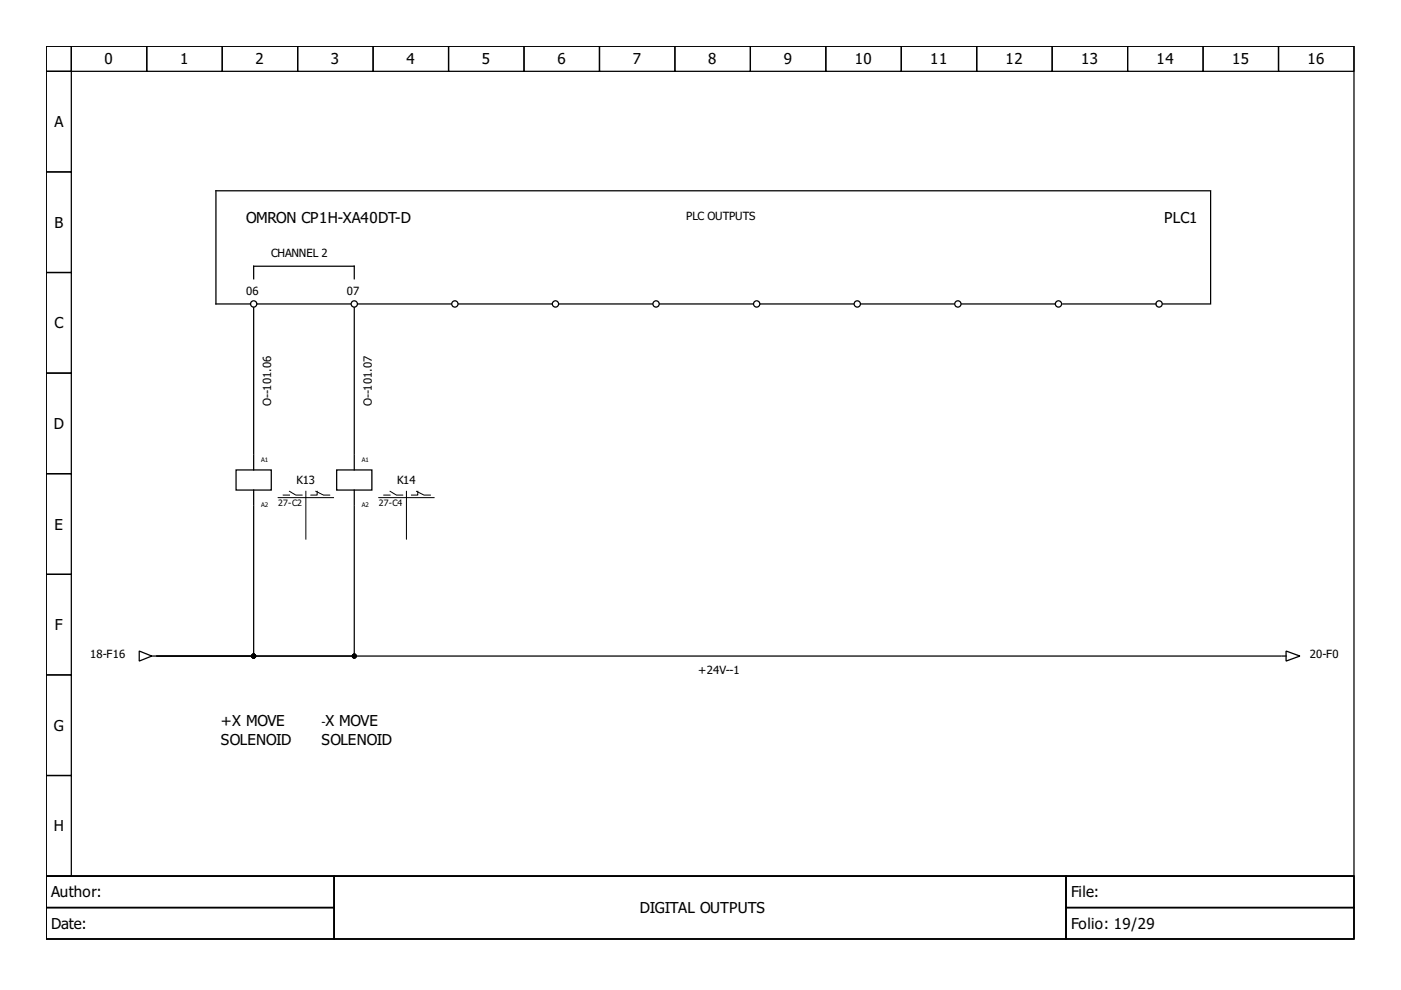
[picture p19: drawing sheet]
<svg xmlns="http://www.w3.org/2000/svg" width="297mm" height="210mm" viewBox="0 0 297 210" stroke-linecap="round" stroke-linejoin="round" font-family="sans-serif">
<defs><g id="words">
<g font-size="3.2">
<text x="22.2" y="13.7">0</text>
<text x="38.2" y="13.7">1</text>
<text x="54.2" y="13.7">2</text>
<text x="70.2" y="13.7">3</text>
<text x="86.2" y="13.7">4</text>
<text x="102.2" y="13.7">5</text>
<text x="118.2" y="13.7">6</text>
<text x="134.2" y="13.7">7</text>
<text x="150.2" y="13.7">8</text>
<text x="166.2" y="13.7">9</text>
<text x="181.2" y="13.7">10</text>
<text x="197.2" y="13.7">11</text>
<text x="213.2" y="13.7">12</text>
<text x="229.2" y="13.7">13</text>
<text x="245.2" y="13.7">14</text>
<text x="261.2" y="13.7">15</text>
<text x="277.2" y="13.7">16</text>
<text x="11.5" y="27">A</text>
<text x="52.2" y="47.4">OMRON CP1H-XA40DT-D</text>
<text x="246.8" y="47.4">PLC1</text>
<text x="11.5" y="48.3">B</text>
<text x="11.5" y="69.6">C</text>
<text x="11.4" y="91">D</text>
<text x="11.5" y="112.3">E</text>
<text x="11.7" y="133.6">F</text>
<text x="11.4" y="155">G</text>
<text x="46.8" y="154">+X MOVE</text>
<text x="69" y="154">X MOVE</text>
<text x="46.8" y="158">SOLENOID</text>
<text x="68.2" y="158">SOLENOID</text>
<text x="11.4" y="176.3">H</text>
<text x="10.9" y="190.3">Author:</text>
<text x="227.1" y="190.3">File:</text>
<text x="10.9" y="197">Date:</text>
<text x="135.6" y="193.6">DIGITAL OUTPUTS</text>
<text x="227.1" y="197">Folio: 19/29</text>
</g>
<g font-size="2.4">
<text x="145.5" y="46.6">PLC OUTPUTS</text>
<text x="57.5" y="54.6">CHANNEL 2</text>
<text x="52.2" y="62.6">06</text>
<text x="73.5" y="62.6">07</text>
<text x="57.5" y="86" transform="rotate(-90 57.5 86)">O--101.06</text>
<text x="78.8" y="86" transform="rotate(-90 78.8 86)">O--101.07</text>
<text x="62.8" y="102.6">K13</text>
<text x="84.2" y="102.6">K14</text>
<text x="19.1" y="139.5">18-F16</text>
<text x="148" y="142.8">+24V--1</text>
<text x="277.7" y="139.5">20-F0</text>
<text x="68.2" y="154">-</text>
</g>
<g font-size="1.9">
<text x="59" y="107.4">27-C2</text>
<text x="80.3" y="107.4">27-C4</text>
</g>
<g font-size="1.3">
<text x="55.4" y="98">A1</text>
<text x="76.7" y="98">A1</text>
<text x="55.4" y="107.6">A2</text>
<text x="76.7" y="107.6">A2</text>
</g>
</g></defs>
<g fill="none" stroke="#000" stroke-width=".27">
<path d="M9.8 9.8h277.3v176h-277.3zM9.8 9.8h5.3v5.3h-5.3zM9.8 15.1h5.3v21.4h-5.3zM15.1 9.8h16v5.3h-16zM31.1 9.8h16v5.3h-16zM47.1 9.8h16v5.3h-16zM63.1 9.8h16v5.3h-16zM79.1 9.8h16v5.3h-16zM95.1 9.8h16v5.3h-16zM111.1 9.8h16v5.3h-16zM127.1 9.8h16v5.3h-16zM143.1 9.8h16v5.3h-16z"/>
<path d="M159.1 9.8h16v5.3h-16zM175.1 9.8h16v5.3h-16zM191.1 9.8h16v5.3h-16zM207.1 9.8h16v5.3h-16zM223.1 9.8h16v5.3h-16zM239.1 9.8h16v5.3h-16zM255.1 9.8h16v5.3h-16zM271.1 9.8h16v5.3h-16zM9.8 36.5h5.3v21.3h-5.3zM9.8 57.8h5.3v21.3h-5.3zM53.8 59.1v-2.7h21.3v2.7M256.4 40.5h-210.6v23.9h7.3"/>
<path d="M256.7 40.5v23.9M9.8 79.1h5.3v21.3h-5.3zM53.8 65.2v31M54.4 64.4h19.9M75.1 65.2v31M75.9 64.4h19.7M97.2 64.4h19.8M118.6 64.4h19.7M139.9 64.4h19.7M161.2 64.4h19.8M182.6 64.4h19.7M203.9 64.4h19.7"/>
<path d="M225.3 64.4h19.8M246.5 64.4h9.9M50 99.6h7.5v4.3h-7.5zM53.8 96.4v3.2M71.4 99.6h7.4v4.3h-7.4zM75.1 96.4v3.2M9.8 100.4h5.3v21.4h-5.3zM53.8 103.9v3.2M53.8 107.4v31.7h-20.5M75.1 103.9v3.2M75.1 107.4v31.7h-41.8M9.8 121.8h5.3v21.3h-5.3z"/>
<path d="M29.5 138l2.7 1.1-2.7 1.1zM32.2 139.1h.8M33.3 139.1h238.3M271.9 139.1h.8M272.7 138l2.9 1.1-2.9 1.1zM9.8 143.1h5.3v21.3h-5.3zM9.8 164.4h5.3v21.4h-5.3zM9.8 185.8h277.3v13.3h-277.3zM9.8 185.8h61v6.6h-61zM9.8 192.4h61v6.7h-61zM70.8 185.8h155.2v13.3h-155.2zM226 185.8h61.1v6.6h-61.1z"/>
<path d="M226 192.4h61.1v6.7h-61.1z"/>
<circle cx="53.8" cy="64.4" r=".67"/>
<circle cx="75.1" cy="64.4" r=".67"/>
<circle cx="96.4" cy="64.4" r=".67"/>
<circle cx="117.8" cy="64.4" r=".67"/>
<circle cx="139.1" cy="64.4" r=".67"/>
<circle cx="160.4" cy="64.4" r=".67"/>
<circle cx="181.8" cy="64.4" r=".67"/>
<circle cx="203.1" cy="64.4" r=".67"/>
<circle cx="224.4" cy="64.4" r=".67"/>
<circle cx="245.7" cy="64.4" r=".67"/>
</g>
<path d="M59 105.5h11.7M60 105h1.4M61.4 104.2l1.3 .8h1.3M64.8 104.2v10.1M67 104.2l1.6 .8h1.3M67.2 104.2v.8h-1.3M80.3 105.5h11.7M81.4 105h1.3M82.7 104.2l1.3 .8h1.4M86.2 104.2v10.1M88.3 104.2l1.6 .8h1.3M88.6 104.2v.8h-1.4" fill="none" stroke="#000" stroke-width=".21"/>
<g fill="#000" stroke="#000" stroke-width=".27">
<circle cx="53.8" cy="139.1" r=".4"/>
<circle cx="75.1" cy="139.1" r=".4"/>
</g>
<use href="#words"/>
</svg>
